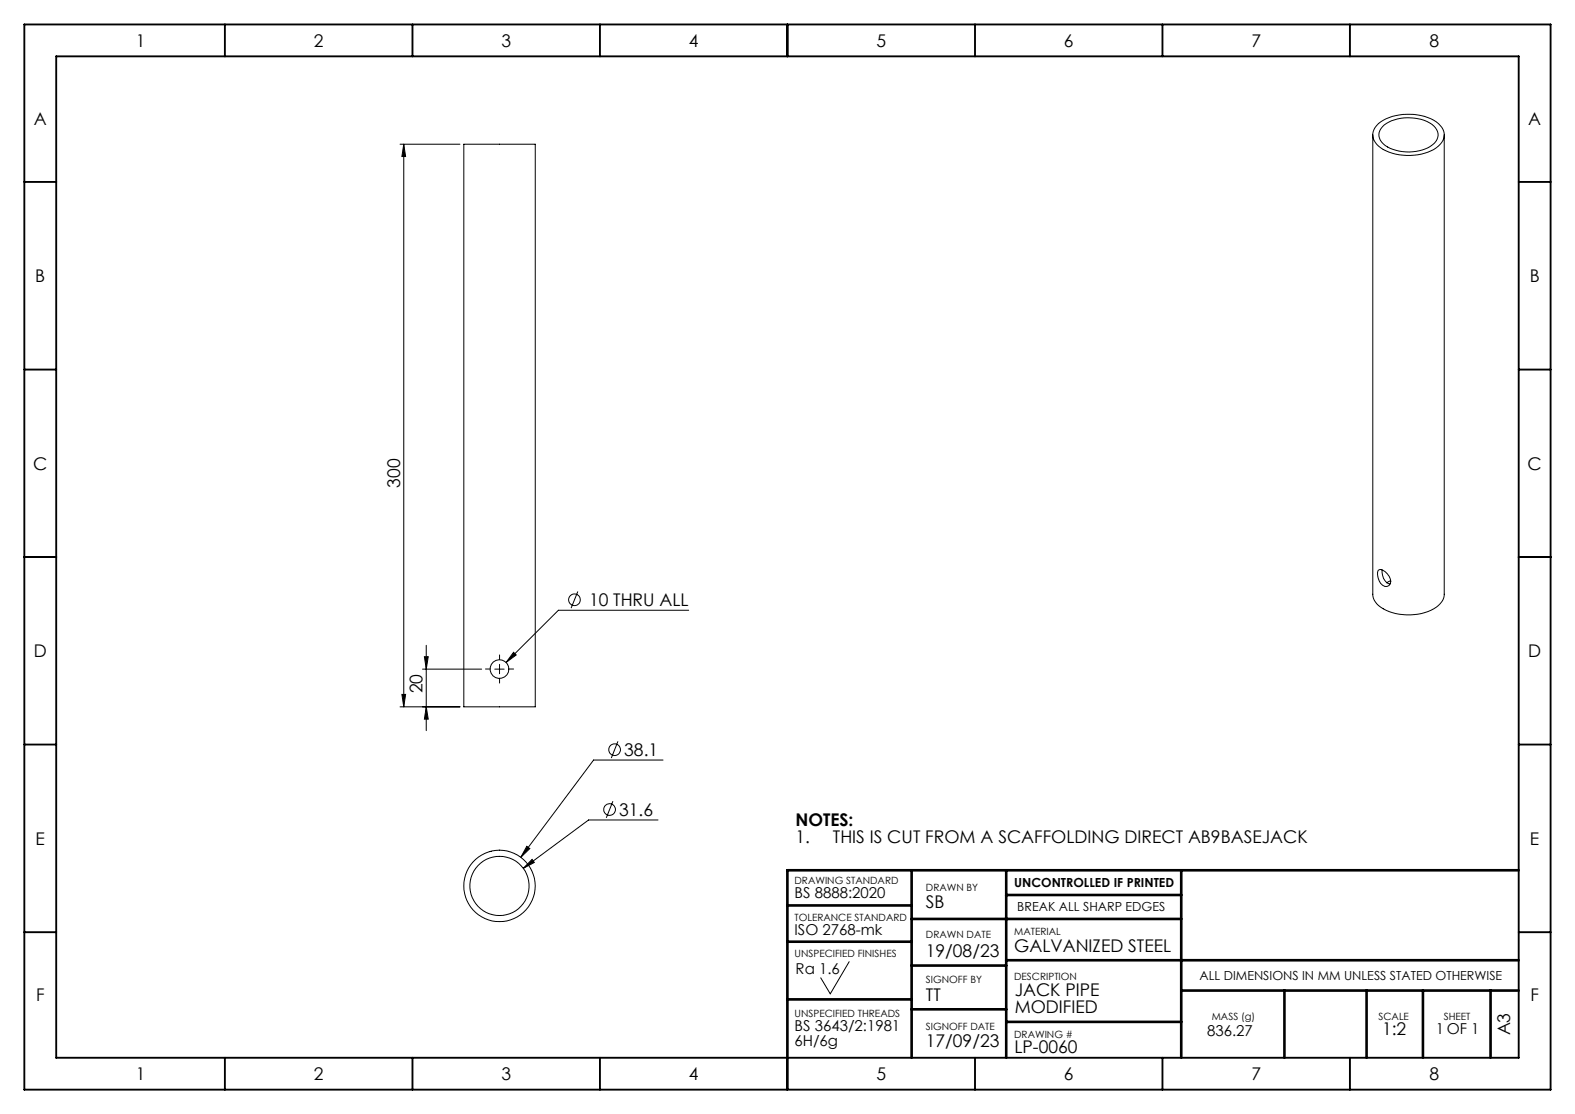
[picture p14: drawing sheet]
<svg xmlns="http://www.w3.org/2000/svg" width="594mm" height="420mm" viewBox="0 0 594 420" stroke-linecap="round" stroke-linejoin="round" font-family="sans-serif">
<defs><g id="words">
<g font-size="6.6">
<text x="51.2" y="17.6">1</text>
<text x="118.4" y="17.6">2</text>
<text x="189.1" y="17.6">3</text>
<text x="259.8" y="17.6">4</text>
<text x="330.5" y="17.6">5</text>
<text x="401.2" y="17.6">6</text>
<text x="472" y="17.6">7</text>
<text x="539.1" y="17.6">8</text>
<text x="12.8" y="47.3">A</text>
<text x="576.4" y="47.3">A</text>
<text x="13.3" y="106.3">B</text>
<text x="576.9" y="106.3">B</text>
<text x="12.5" y="177">C</text>
<text x="576.1" y="177">C</text>
<text x="150.9" y="183.9" transform="rotate(-90 150.9 183.9)">300</text>
<text x="222.1" y="228.5">10 THRU ALL</text>
<text x="12.8" y="247.7">D</text>
<text x="576.3" y="247.7">D</text>
<text x="159.4" y="261.5" transform="rotate(-90 159.4 261.5)">20</text>
<text x="235.5" y="285.1">38.1</text>
<text x="233.5" y="307.6">31.6</text>
<text x="300" y="311.5">NOTES:</text>
<text x="300" y="317.9">1.</text>
<text x="314.1" y="317.9">THIS IS CUT FROM A SCAFFOLDING DIRECT AB9BASEJACK</text>
<text x="13.4" y="318.5">E</text>
<text x="577" y="318.5">E</text>
<text x="349.2" y="342.4">SB</text>
<text x="382.5" y="359.1">GALVANIZED STEEL</text>
<text x="349.2" y="360.7">19/08/23</text>
<text x="13.6" y="377.5">F</text>
<text x="349.2" y="377.3">TT</text>
<text x="382.7" y="375.7">JACK PIPE</text>
<text x="577.2" y="377.5">F</text>
<text x="382.7" y="382.1">MODIFIED</text>
<text x="349.2" y="394.8">17/09/23</text>
<text x="521.2" y="390.2">1:2</text>
<text x="569.5" y="390.4" transform="rotate(-90 569.5 390.4)">A3</text>
<text x="382.6" y="396.9">LP-0060</text>
<text x="51.2" y="407.2">1</text>
<text x="118.4" y="407.2">2</text>
<text x="189.1" y="407.2">3</text>
<text x="259.8" y="407.2">4</text>
<text x="330.5" y="407.2">5</text>
<text x="401.2" y="407.2">6</text>
<text x="472" y="407.2">7</text>
<text x="539.1" y="407.2">8</text>
</g>
<g font-size="5.7">
<text x="299.7" y="338.6">BS 8888:2020</text>
<text x="299.7" y="352.5">ISO 2768-mk</text>
<text x="300.1" y="367.4">Ra 1.6</text>
<text x="299.7" y="388.8">BS 3643/2:1981</text>
<text x="541.5" y="389.9">1 OF 1</text>
<text x="299.7" y="394.4">6H/6g</text>
<text x="455.3" y="390.6">836.27</text>
</g>
<g font-size="4.7">
<text x="382.5" y="334.5">UNCONTROLLED IF PRINTED</text>
<text x="383.7" y="343.6">BREAK ALL SHARP EDGES</text>
<text x="452.4" y="369.5">ALL DIMENSIONS IN MM UNLESS STATED OTHERWISE</text>
</g>
<g font-size="3.8">
<text x="299.7" y="333.4">DRAWING STANDARD</text>
<text x="349.2" y="336">DRAWN BY</text>
<text x="299.7" y="347.2">TOLERANCE STANDARD</text>
<text x="349.2" y="353.9">DRAWN DATE</text>
<text x="382.5" y="352.5">MATERIAL</text>
<text x="299.7" y="360.7">UNSPECIFIED FINISHES</text>
<text x="349.2" y="370.8">SIGNOFF BY</text>
<text x="382.5" y="369.5">DESCRIPTION</text>
<text x="299.7" y="383.5">UNSPECIFIED THREADS</text>
<text x="349.2" y="388.2">SIGNOFF DATE</text>
<text x="457" y="384.6">MASS (g)</text>
<text x="519.9" y="384.6">SCALE</text>
<text x="544.5" y="384.6">SHEET</text>
<text x="382.5" y="391.3">DRAWING #</text>
</g>
</g></defs>
<g fill="none" stroke="#000" stroke-width=".71">
<path d="M9.2 9.2h575.6v401.7h-575.6zM84.8 9.2v12M155.6 9.2v12M226.3 9.2v12M297 9.2v12M367.7 9.2v12M438.4 9.2v12M509.1 9.2v12M21.2 21.2h551.6v377.6h-551.6zM9.2 68.6h12M572.8 68.6h12M9.2 139.3h12"/>
<path d="M572.8 139.3h12M9.2 210h12M572.8 210h12M9.2 280.7h12M572.8 280.7h12M9.2 351.5h12M572.8 351.5h12M84.8 398.8v12.1M155.6 398.8v12.1M226.3 398.8v12.1M297 398.8v12.1M367.7 398.8v12.1"/>
<path d="M438.4 398.8v12.1M509.1 398.8v12.1"/>
</g>
<g fill="none" stroke="#000" stroke-width=".99">
<path d="M343.8 328.1v70.7M379.5 328.1v70.7M379.5 337.5h66M445.5 328.1v70.7M572.8 328.1h-275.8v70.7M297 341.4h46.8M297 355.1h46.8M343.8 346.5h101.7M297 376.8h46.8M343.8 364.1h35.7M379.5 362.1h193.3M445.5 373.5h127.3"/>
<path d="M484.4 373.5v25.3M515.4 373.5v25.3M536.6 373.5v25.3M562.1 373.5v25.3M343.8 380.6h35.7M379.5 385.3h66"/>
</g>
<g fill="none" stroke="#000" stroke-width=".38">
<path d="M150.9 54.4h22.6M152.3 54.4l.7 4.6h-1.4zM152.3 54.4v212.1M174.9 54.4h27v212.1h-27zM517.7 50.8v173.3a7 7 0 0 0 5 6 20.2 20.2 0 0 0 19.8-1.8l.7-.7a5 5 0 0 0 1.5-3.5v-173.3M519.9 46.6a20 20 0 0 1 22.6 0 5.3 5.3 0 0 1-.8 9.1 20.1 20.1 0 0 1-21.8-.6 5.2 5.2 0 0 1 0-8.5zM522 47.1a16.5 16.5 0 0 1 18.7 .3 4.5 4.5 0 0 1-1.2 7.7 16.6 16.6 0 0 1-17.8-.9 4.4 4.4 0 0 1 .3-7.1zM519.7 215.1a1.83 1.83 0 0 1 2.7 .5 3.7 3.7 0 0 1 1.5 5.2 2.47 2.47 0 0 1-3.8-1.8 5.1 5.1 0 0 1-.4-3.9zM521.2 214.9a5.1 5.1 0 0 0 2.7 5.3h.4M524.5 218.9l-1.5 .8M217.9 223l-2.5 6.3M259.7 230.1h-49.1l-19.7 19.7"/>
<path d="M159.4 252.3h22.3M160.1 247.6h1.4l-.7 4.7zM160.8 243.3v32.2M186.6 252.3h3.5M188.4 250.5v3.5M193.7 246l1 1-3.8 2.8zM150.9 266.5h22.6M151.6 261.8h1.4l-.7 4.7zM160.8 266.5l.7 4.7h-1.4zM233.1 279.5l-2.5 6.3M250.1 286.6h-26.2l-27.5 36.7M198.7 319.1l1.1 .9-3.4 3.3z"/>
<path d="M231.2 302.1l-2.5 6.3M248.2 309.2h-26.2l-24.6 18.2M184.9 321.1h.1M200.7 324l.8 1.2-4.1 2.2zM320.3 362.6l-7.2 12.1-3.6-6"/>
<circle cx="216.7" cy="226.1" r="2.2"/>
<circle cx="188.4" cy="252.3" r="3.5"/>
<circle cx="231.8" cy="282.7" r="2.2"/>
<circle cx="229.9" cy="305.2" r="2.21"/>
<circle cx="188.4" cy="334" r="13.5"/>
<circle cx="188.4" cy="334.1" r="11.2"/>
</g>
<path d="M184.9 252.3h-1.8M188.4 248.7v-1.7M188.4 255.8v1.8M191.9 252.3h1.8" fill="none" stroke="#000" stroke-width=".38" stroke-dasharray="21.6 1.8 1.8 1.8"/>
<g fill="#000">
<path d="M152.3 54.4l.7 4.6h-1.4zM151.6 261.8h1.4l-.7 4.7zM160.1 247.6h1.4l-.7 4.7zM160.8 266.5l.7 4.7h-1.4z"/>
<path d="M193.7 246l-2.8 3.8 3.8-2.8zM198.7 319.1l-2.3 4.2 3.4-3.3zM200.7 324l-3.3 3.4 4.1-2.2z"/>
</g>
<use href="#words"/>
</svg>
